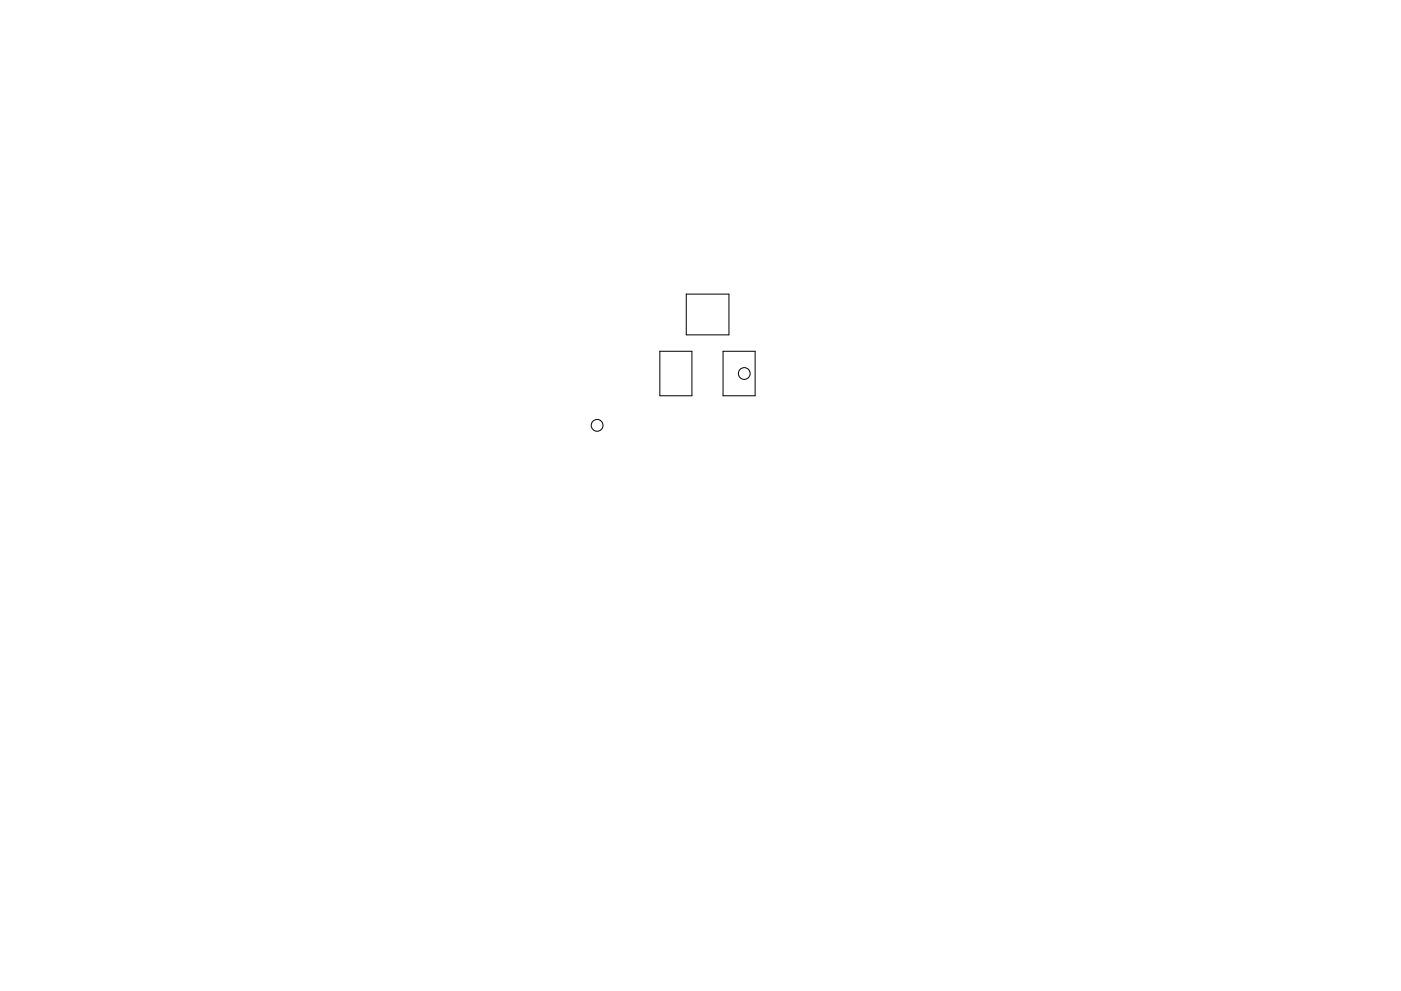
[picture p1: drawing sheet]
<svg xmlns="http://www.w3.org/2000/svg" width="297mm" height="210mm" viewBox="0 0 297 210" stroke-linecap="round" stroke-linejoin="round" font-family="sans-serif">
<g fill="none" stroke="#000" stroke-width=".21">
<path d="M139.9 74.5h6.8v9.5h-6.8zM145.5 62.4h9.1v8.6h-9.1zM153.3 74.5h6.8v9.5h-6.8z"/>
<circle cx="157.8" cy="79.2" r="1.25"/>
<circle cx="126.6" cy="90.2" r="1.25"/>
</g>
</svg>
